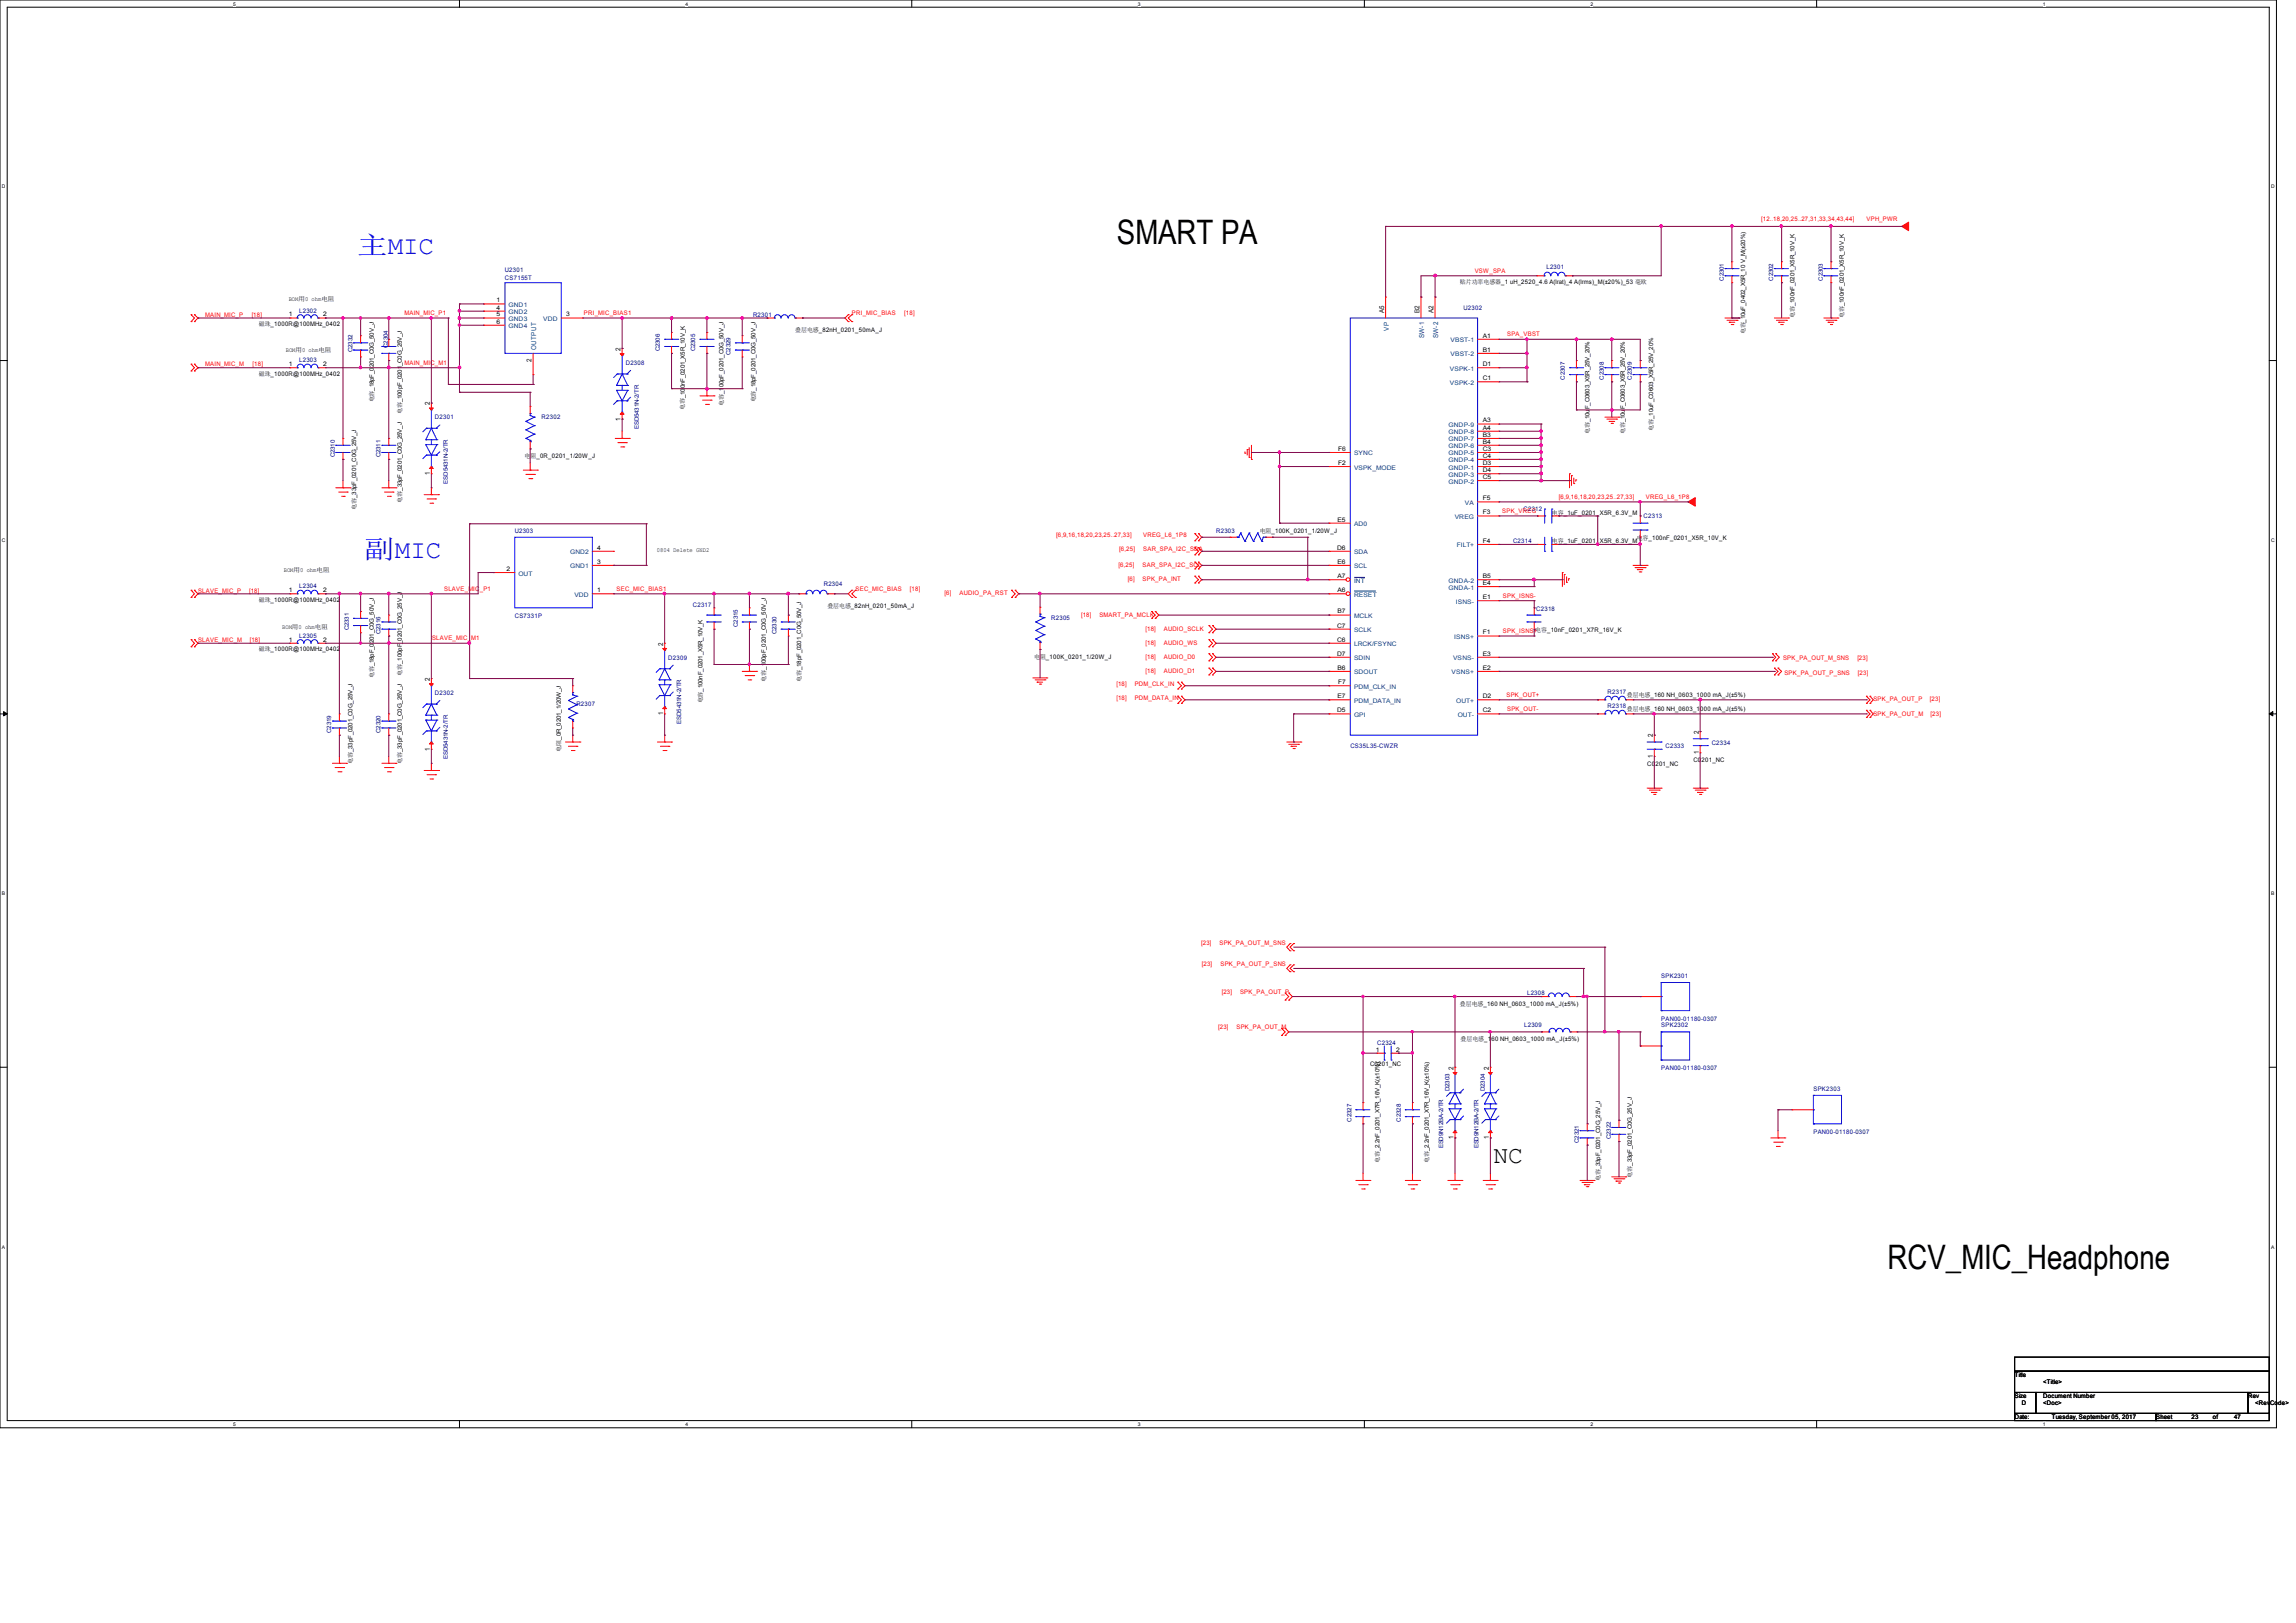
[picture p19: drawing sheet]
<svg xmlns="http://www.w3.org/2000/svg" width="297mm" height="210mm" viewBox="0 0 297 210" stroke-linecap="round" stroke-linejoin="round" font-family="sans-serif">
<defs><g id="words">
<g font-size="4.4">
<text x="144.5" y="31.6">SMART PA</text>
<text x="244.2" y="164.2">RCV_MIC_Headphone</text>
</g>
<g font-size="3.3" fill="#00f">
<text x="46.2" y="32.9">主MIC</text>
<text x="47.1" y="72.2">副MIC</text>
</g>
<text font-size="3.2" x="193.2" y="150.5">NC</text>
<g font-size=".9">
<text x="179" y="40.5" transform="rotate(-90 179 40.5)">A5</text>
<text x="183.6" y="40.5" transform="rotate(-90 183.6 40.5)">B2</text>
<text x="185.4" y="40.5" transform="rotate(-90 185.4 40.5)">A2</text>
<text x="68.8" y="46.8" transform="rotate(-90 68.8 46.8)">2</text>
<text x="80.3" y="45.4" transform="rotate(-90 80.3 45.4)">2</text>
<text x="55.6" y="52.4" transform="rotate(-90 55.6 52.4)">2</text>
<text x="80.3" y="54.4" transform="rotate(-90 80.3 54.4)">1</text>
<text x="55.6" y="61.5" transform="rotate(-90 55.6 61.5)">1</text>
<text x="85.8" y="83.5" transform="rotate(-90 85.8 83.5)">2</text>
<text x="55.6" y="88.1" transform="rotate(-90 55.6 88.1)">2</text>
<text x="85.8" y="92.5" transform="rotate(-90 85.8 92.5)">1</text>
<text x="213.8" y="95.4" transform="rotate(-90 213.8 95.4)">2</text>
<text x="219.7" y="95" transform="rotate(-90 219.7 95)">2</text>
<text x="55.6" y="97.1" transform="rotate(-90 55.6 97.1)">1</text>
<text x="213.8" y="98" transform="rotate(-90 213.8 98)">1</text>
<text x="219.7" y="97.6" transform="rotate(-90 219.7 97.6)">1</text>
<text x="188" y="138.4" transform="rotate(-90 188 138.4)">2</text>
<text x="192.6" y="138.4" transform="rotate(-90 192.6 138.4)">2</text>
<text x="188" y="147.4" transform="rotate(-90 188 147.4)">1</text>
<text x="192.6" y="147.4" transform="rotate(-90 192.6 147.4)">1</text>
</g>
<g font-size=".9" fill="#004080">
<text x="69.3" y="45.3" transform="rotate(-90 69.3 45.3)">OUTPUT</text>
<text x="179.6" y="42.8" transform="rotate(-90 179.6 42.8)">VP</text>
<text x="184.2" y="43.8" transform="rotate(-90 184.2 43.8)">SW-1</text>
<text x="186" y="43.8" transform="rotate(-90 186 43.8)">SW-2</text>
</g>
<g font-size=".8" fill="#f00">
<text x="227.8" y="28.6">[12..18,20,25..27,31,33,34,43,44]</text>
<text x="241.4" y="28.6">VPH_PWR</text>
<text x="190.8" y="35.3">VSW_SPA</text>
<text x="26.5" y="41">MAIN_MIC_P</text>
<text x="32.6" y="41">[18]</text>
<text x="52.3" y="40.8">MAIN_MIC_P1</text>
<text x="75.5" y="40.8">PRI_MIC_BIAS1</text>
<text x="110.2" y="40.8">PRI_MIC_BIAS</text>
<text x="117" y="40.8">[18]</text>
<text x="26.5" y="47.4">MAIN_MIC_M</text>
<text x="32.7" y="47.4">[18]</text>
<text x="52.3" y="47.2">MAIN_MIC_M1</text>
<text x="195" y="43.5">SPA_VBST</text>
<text x="201.6" y="64.6">[6,9,16,18,20,23,25..27,33]</text>
<text x="212.9" y="64.6">VREG_L6_1P8</text>
<text x="136.6" y="69.5">[6,9,16,18,20,23,25..27,33]</text>
<text x="144.8" y="71.3">[6,25]</text>
<text x="147.9" y="71.3">SAR_SPA_I2C_SDA</text>
<text x="147.9" y="69.5">VREG_L6_1P8</text>
<text x="194.3" y="66.4">SPK_VREG</text>
<text x="25.6" y="76.7">SLAVE_MIC_P</text>
<text x="32.2" y="76.7">[18]</text>
<text x="57.5" y="76.5">SLAVE_MIC_P1</text>
<text x="79.8" y="76.5">SEC_MIC_BIAS1</text>
<text x="110.7" y="76.5">SEC_MIC_BIAS</text>
<text x="117.7" y="76.5">[18]</text>
<text x="122.2" y="77">[6]</text>
<text x="124.1" y="77">AUDIO_PA_RST</text>
<text x="144.7" y="73.4">[6,25]</text>
<text x="145.9" y="75.2">[6]</text>
<text x="147.8" y="73.4">SAR_SPA_I2C_SCL</text>
<text x="147.8" y="75.2">SPK_PA_INT</text>
<text x="194.4" y="77.3">SPK_ISNS-</text>
<text x="25.6" y="83.1">SLAVE_MIC_M</text>
<text x="32.3" y="83.1">[18]</text>
<text x="55.9" y="82.8">SLAVE_MIC_M1</text>
<text x="139.8" y="79.8">[18]</text>
<text x="142.2" y="79.8">SMART_PA_MCLK</text>
<text x="148.2" y="83.4">[18]</text>
<text x="148.2" y="81.6">[18]</text>
<text x="150.5" y="83.4">AUDIO_WS</text>
<text x="150.5" y="81.6">AUDIO_SCLK</text>
<text x="194.4" y="81.9">SPK_ISNS+电容_10nF_0201_X7R_16V_K</text>
<text x="144.4" y="88.7">[18]</text>
<text x="146.8" y="88.7">PDM_CLK_IN</text>
<text x="148.2" y="87.1">[18]</text>
<text x="148.2" y="85.3">[18]</text>
<text x="150.5" y="87.1">AUDIO_D1</text>
<text x="150.5" y="85.3">AUDIO_D0</text>
<text x="230.6" y="85.3">SPK_PA_OUT_M_SNS</text>
<text x="230.8" y="87.4">SPK_PA_OUT_P_SNS</text>
<text x="240.3" y="85.3">[23]</text>
<text x="240.3" y="87.4">[23]</text>
<text x="144.4" y="90.6">[18]</text>
<text x="146.8" y="90.6">PDM_DATA_IN</text>
<text x="194.9" y="90.2">SPK_OUT+</text>
<text x="195" y="92">SPK_OUT-</text>
<text x="242.3" y="92.6">SPK_PA_OUT_M</text>
<text x="242.3" y="90.8">SPK_PA_OUT_P</text>
<text x="249.7" y="90.8">[23]</text>
<text x="249.7" y="92.6">[23]</text>
<text x="155.4" y="122.2">[23]</text>
<text x="155.5" y="125">[23]</text>
<text x="157.7" y="122.2">SPK_PA_OUT_M_SNS</text>
<text x="157.9" y="125">SPK_PA_OUT_P_SNS</text>
<text x="158" y="128.6">[23]</text>
<text x="160.4" y="128.6">SPK_PA_OUT_P</text>
<text x="157.6" y="133.2">[23]</text>
<text x="159.9" y="133.2">SPK_PA_OUT_M</text>
</g>
<g font-size=".8" fill="#000080">
<text x="65.3" y="35.2">U2301</text>
<text x="200" y="34.8">L2301</text>
<text x="38.7" y="40.5">L2302</text>
<text x="65.3" y="36.2">CS7155T</text>
<text x="97.4" y="41">R2301</text>
<text x="189.3" y="40.1">U2302</text>
<text x="223" y="36.3" transform="rotate(-90 223 36.3)">C2301</text>
<text x="229.4" y="36.3" transform="rotate(-90 229.4 36.3)">C2302</text>
<text x="235.8" y="36.3" transform="rotate(-90 235.8 36.3)">C2303</text>
<text x="38.7" y="46.9">L2303</text>
<text x="45.6" y="45.6" transform="rotate(-90 45.6 45.6)">C2332</text>
<text x="50.2" y="45" transform="rotate(-90 50.2 45)">C2304</text>
<text x="80.9" y="47.2">D2308</text>
<text x="85.3" y="45.5" transform="rotate(-90 85.3 45.5)">C2306</text>
<text x="89.9" y="45.5" transform="rotate(-90 89.9 45.5)">C2305</text>
<text x="94.5" y="45.9" transform="rotate(-90 94.5 45.9)">C2329</text>
<text x="202.4" y="49.1" transform="rotate(-90 202.4 49.1)">C2307</text>
<text x="207.4" y="49.1" transform="rotate(-90 207.4 49.1)">C2308</text>
<text x="211.1" y="49.1" transform="rotate(-90 211.1 49.1)">C2309</text>
<text x="43.3" y="59.2" transform="rotate(-90 43.3 59.2)">C2310</text>
<text x="49.2" y="59.2" transform="rotate(-90 49.2 59.2)">C2311</text>
<text x="56.3" y="54.3">D2301</text>
<text x="70.1" y="54.3">R2302</text>
<text x="82.6" y="55.5" transform="rotate(-90 82.6 55.5)">ESD5431N-2/TR</text>
<text x="57.9" y="62.6" transform="rotate(-90 57.9 62.6)">ESD5431N-2/TR</text>
<text x="66.6" y="68.9">U2303</text>
<text x="157.3" y="68.9">R2303</text>
<text x="195.7" y="70.3">C2314</text>
<text x="197.1" y="66.2">C2312</text>
<text x="212.6" y="67.1">C2313</text>
<text x="38.7" y="76.1">L2304</text>
<text x="106.6" y="75.8">R2304</text>
<text x="38.7" y="82.5">L2305</text>
<text x="45.1" y="81.6" transform="rotate(-90 45.1 81.6)">C2331</text>
<text x="49.2" y="82" transform="rotate(-90 49.2 82)">C2316</text>
<text x="66.6" y="80">CS7331P</text>
<text x="89.6" y="78.5">C2317</text>
<text x="95.4" y="81.1" transform="rotate(-90 95.4 81.1)">C2315</text>
<text x="100.5" y="82" transform="rotate(-90 100.5 82)">C2330</text>
<text x="136" y="80.2">R2305</text>
<text x="198.7" y="79">C2318</text>
<text x="56.3" y="89.9">D2302</text>
<text x="86.4" y="85.3">D2309</text>
<text x="208" y="89.7">R2317</text>
<text x="42.8" y="94.8" transform="rotate(-90 42.8 94.8)">C2319</text>
<text x="49.2" y="94.8" transform="rotate(-90 49.2 94.8)">C2320</text>
<text x="74.6" y="91.3">R2307</text>
<text x="88.1" y="93.6" transform="rotate(-90 88.1 93.6)">ESD5431N-2/TR</text>
<text x="208" y="91.6">R2318</text>
<text x="57.9" y="98.2" transform="rotate(-90 57.9 98.2)">ESD5431N-2/TR</text>
<text x="174.7" y="96.8">CS35L35-CWZR</text>
<text x="215.4" y="96.8">C2333</text>
<text x="221.4" y="96.4">C2334</text>
<text x="197.5" y="128.8">L2308</text>
<text x="214.9" y="126.5">SPK2301</text>
<text x="178.1" y="135.2">C2324</text>
<text x="197.2" y="132.9">L2309</text>
<text x="214.9" y="132.1">PAN00-01180-0307</text>
<text x="214.9" y="132.9">SPK2302</text>
<text x="187.5" y="141.2" transform="rotate(-90 187.5 141.2)">D2303</text>
<text x="192.1" y="141.2" transform="rotate(-90 192.1 141.2)">D2304</text>
<text x="214.9" y="138.5">PAN00-01180-0307</text>
<text x="234.6" y="141.1">SPK2303</text>
<text x="174.8" y="145.1" transform="rotate(-90 174.8 145.1)">C2327</text>
<text x="181.2" y="145.1" transform="rotate(-90 181.2 145.1)">C2328</text>
<text x="186.7" y="148.6" transform="rotate(-90 186.7 148.6)">ESD9N12BA-2/TR</text>
<text x="191.3" y="148.6" transform="rotate(-90 191.3 148.6)">ESD9N12BA-2/TR</text>
<text x="204.2" y="147.9" transform="rotate(-90 204.2 147.9)">C2321</text>
<text x="208.4" y="147.4" transform="rotate(-90 208.4 147.4)">C2322</text>
<text x="234.6" y="146.7">PAN00-01180-0307</text>
</g>
<g font-size=".8">
<text x="37.3" y="40.9">1</text>
<text x="37.3" y="39">BOM用0 ohm电阻</text>
<text x="41.8" y="40.9">2</text>
<text x="64.2" y="39.1">1</text>
<text x="64.2" y="40">4</text>
<text x="64.2" y="40.9">5</text>
<text x="64.2" y="41.9">6</text>
<text x="73.2" y="40.9">3</text>
<text x="188.9" y="36.8">贴片功率电感器_1 uH_2520_4.6 A(lrat)_4 A(lrms)_M(±20%)_53 毫欧</text>
<text x="232.1" y="41.1" transform="rotate(-90 232.1 41.1)">电容_100nF_0201_X5R_10V_K</text>
<text x="238.5" y="41.1" transform="rotate(-90 238.5 41.1)">电容_100nF_0201_X5R_10V_K</text>
<text x="33.5" y="42.2">磁珠_1000R@100MHz_0402</text>
<text x="37" y="45.6">BOM用0 ohm电阻</text>
<text x="37.3" y="47.4">1</text>
<text x="41.8" y="47.4">2</text>
<text x="102.9" y="43">叠层电感_82nH_0201_50mA_J</text>
<text x="191.8" y="45.5">B1</text>
<text x="191.8" y="43.7">A1</text>
<text x="191.8" y="47.4">D1</text>
<text x="225.7" y="43.3" transform="rotate(-90 225.7 43.3)">电容_10uF_0402_X5R_10 V_M(±20%)</text>
<text x="33.5" y="48.6">磁珠_1000R@100MHz_0402</text>
<text x="48.3" y="52.1" transform="rotate(-90 48.3 52.1)">电容_18pF_0201_C0G_50V_J</text>
<text x="52" y="53.6" transform="rotate(-90 52 53.6)">电容_100pF_0201_C0G_25V_J</text>
<text x="88.6" y="53" transform="rotate(-90 88.6 53)">电容_100nF_0201_X5R_10V_K</text>
<text x="93.6" y="52.5" transform="rotate(-90 93.6 52.5)">电容_100pF_0201_C0G_50V_J</text>
<text x="97.7" y="52.1" transform="rotate(-90 97.7 52.1)">电容_18pF_0201_C0G_50V_J</text>
<text x="191.8" y="49.2">C1</text>
<text x="67.9" y="59.3">电阻_0R_0201_1/20W_J</text>
<text x="173.1" y="58.3">F6</text>
<text x="191.8" y="59.2">C4</text>
<text x="191.8" y="58.3">C3</text>
<text x="191.8" y="57.4">B4</text>
<text x="191.8" y="56.5">B3</text>
<text x="191.8" y="55.6">A4</text>
<text x="191.8" y="54.7">A3</text>
<text x="205.6" y="56.2" transform="rotate(-90 205.6 56.2)">电容_10uF_C0603_X5R_25V_20%</text>
<text x="210.2" y="56.2" transform="rotate(-90 210.2 56.2)">电容_10uF_C0603_X5R_25V_20%</text>
<text x="213.8" y="55.7" transform="rotate(-90 213.8 55.7)">电容_10uF_C0603_X5R_25V_20%</text>
<text x="46.1" y="66" transform="rotate(-90 46.1 66)">电容_33pF_0201_C0G_25V_J</text>
<text x="52" y="65" transform="rotate(-90 52 65)">电容_33pF_0201_C0G_25V_J</text>
<text x="173.1" y="60.2">F2</text>
<text x="191.8" y="60.2">D3</text>
<text x="191.8" y="61.1">D4</text>
<text x="191.8" y="62">C5</text>
<text x="191.8" y="64.7">F5</text>
<text x="77.3" y="71.1">4</text>
<text x="85" y="71.5">0804 Delete GND2</text>
<text x="162.9" y="68.9">电阻_100K_0201_1/20W_J</text>
<text x="173" y="71.1">D6</text>
<text x="173" y="67.5">E5</text>
<text x="191.8" y="70.2">F4</text>
<text x="191.8" y="66.5">F3</text>
<text x="200.8" y="66.6">电容_1uF_0201_X5R_6.3V_M</text>
<text x="200.8" y="70.3">电容_1uF_0201_X5R_6.3V_M</text>
<text x="211.7" y="69.8">电容_100nF_0201_X5R_10V_K</text>
<text x="33.5" y="77.9">磁珠_1000R@100MHz_0402</text>
<text x="36.7" y="74">BOM用0 ohm电阻</text>
<text x="37.3" y="76.6">1</text>
<text x="41.8" y="76.6">2</text>
<text x="65.5" y="73.9">2</text>
<text x="77.3" y="76.6">1</text>
<text x="77.3" y="72.9">3</text>
<text x="173" y="74.8">A7</text>
<text x="173" y="76.6">A6</text>
<text x="173" y="72.9">E6</text>
<text x="191.8" y="74.8">B5</text>
<text x="191.8" y="75.7">E4</text>
<text x="191.8" y="77.5">E1</text>
<text x="36.5" y="81.4">BOM用0 ohm电阻</text>
<text x="37.3" y="83">1</text>
<text x="41.8" y="83">2</text>
<text x="107" y="78.7">叠层电感_82nH_0201_50mA_J</text>
<text x="173" y="81.2">C7</text>
<text x="173" y="83">C6</text>
<text x="173" y="79.4">B7</text>
<text x="191.8" y="82.1">F1</text>
<text x="33.5" y="84.2">磁珠_1000R@100MHz_0402</text>
<text x="48.3" y="87.8" transform="rotate(-90 48.3 87.8)">电容_18pF_0201_C0G_50V_J</text>
<text x="52" y="87.4" transform="rotate(-90 52 87.4)">电容_100pF_0201_C0G_25V_J</text>
<text x="99.1" y="88.2" transform="rotate(-90 99.1 88.2)">电容_100pF_0201_C0G_50V_J</text>
<text x="103.6" y="88.2" transform="rotate(-90 103.6 88.2)">电容_18pF_0201_C0G_50V_J</text>
<text x="133.8" y="85.3">电阻_100K_0201_1/20W_J</text>
<text x="173" y="84.8">D7</text>
<text x="173" y="86.7">B6</text>
<text x="173.1" y="88.5">F7</text>
<text x="191.8" y="86.7">E2</text>
<text x="191.8" y="84.8">E3</text>
<text x="90.9" y="91" transform="rotate(-90 90.9 91)">电容_100nF_0201_X5R_10V_K</text>
<text x="173" y="92.2">D5</text>
<text x="173" y="90.3">E7</text>
<text x="191.8" y="90.3">D2</text>
<text x="191.8" y="92.2">C2</text>
<text x="210.4" y="90.1">叠层电感_160 NH_0603_1000 mA_J(±5%)</text>
<text x="210.4" y="91.9">叠层电感_160 NH_0603_1000 mA_J(±5%)</text>
<text x="45.6" y="98.8" transform="rotate(-90 45.6 98.8)">电容_33pF_0201_C0G_25V_J</text>
<text x="52" y="98.8" transform="rotate(-90 52 98.8)">电容_33pF_0201_C0G_25V_J</text>
<text x="72.6" y="97.2" transform="rotate(-90 72.6 97.2)">电阻_0R_0201_1/20W_J</text>
<text x="213.1" y="99.1">C0201_NC</text>
<text x="219" y="98.6">C0201_NC</text>
<text x="188.9" y="130.2">叠层电感_160 NH_0603_1000 mA_J(±5%)</text>
<text x="177.2" y="137.9">C0201_NC</text>
<text x="178" y="136.1">1</text>
<text x="180.6" y="136.1">2</text>
<text x="188.9" y="134.7">叠层电感_160 NH_0603_1000 mA_J(±5%)</text>
<text x="178.4" y="150.5" transform="rotate(-90 178.4 150.5)">电容_2.2nF_0201_X7R_16V_K(±10%)</text>
<text x="184.8" y="150.5" transform="rotate(-90 184.8 150.5)">电容_2.2nF_0201_X7R_16V_K(±10%)</text>
<text x="207" y="152.8" transform="rotate(-90 207 152.8)">电容_33pF_0201_C0G_25V_J</text>
<text x="211.1" y="152.4" transform="rotate(-90 211.1 152.4)">电容_33pF_0201_C0G_25V_J</text>
<text x="260.6" y="178.2">Title</text>
<text x="264.3" y="179.1">&lt;Title&gt;</text>
<text x="260.6" y="180.9">Size</text>
<text x="260.6" y="183.6">Date:</text>
<text x="261.6" y="181.8">D</text>
<text x="264.3" y="180.9">Document Number</text>
<text x="264.3" y="181.8">&lt;Doc&gt;</text>
<text x="265.4" y="183.6">Tuesday, September 05, 2017</text>
<text x="278.9" y="183.6">Sheet</text>
<text x="283.5" y="183.6">23</text>
<text x="286.2" y="183.6">of</text>
<text x="289" y="183.6">47</text>
<text x="290.8" y="180.9">Rev</text>
<text x="291.7" y="181.8">&lt;RevCode&gt;</text>
</g>
<g font-size=".8" fill="#004080">
<text x="65.8" y="39.7">GND1</text>
<text x="65.8" y="40.6">GND2</text>
<text x="65.8" y="41.5">GND3</text>
<text x="70.3" y="41.5">VDD</text>
<text x="65.8" y="42.5">GND4</text>
<text x="187.6" y="48">VSPK-1</text>
<text x="187.6" y="46.1">VBST-2</text>
<text x="187.6" y="44.3">VBST-1</text>
<text x="187.6" y="49.8">VSPK-2</text>
<text x="175.2" y="58.9">SYNC</text>
<text x="187.4" y="59.8">GNDP-4</text>
<text x="187.4" y="58.9">GNDP-5</text>
<text x="187.4" y="58">GNDP-6</text>
<text x="187.4" y="57.1">GNDP-7</text>
<text x="187.4" y="56.2">GNDP-8</text>
<text x="187.4" y="55.2">GNDP-9</text>
<text x="175.2" y="60.7">VSPK_MODE</text>
<text x="187.4" y="60.7">GNDP-1</text>
<text x="187.4" y="61.7">GNDP-3</text>
<text x="187.4" y="62.6">GNDP-2</text>
<text x="189.5" y="65.3">VA</text>
<text x="73.8" y="71.7">GND2</text>
<text x="175.2" y="71.7">SDA</text>
<text x="175.2" y="68.1">AD0</text>
<text x="188.2" y="67.1">VREG</text>
<text x="188.4" y="70.8">FILT+</text>
<text x="67.1" y="74.5">OUT</text>
<text x="73.8" y="73.5">GND1</text>
<text x="74.3" y="77.2">VDD</text>
<text x="175.2" y="75.4">INT</text>
<text x="175.2" y="77.2">RESET</text>
<text x="175.2" y="73.5">SCL</text>
<text x="187.4" y="75.4">GNDA-2</text>
<text x="187.4" y="76.3">GNDA-1</text>
<text x="175.2" y="81.8">SCLK</text>
<text x="175.2" y="80">MCLK</text>
<text x="175.2" y="83.6">LRCK/FSYNC</text>
<text x="188.1" y="82.7">ISNS+</text>
<text x="188.3" y="78.1">ISNS-</text>
<text x="175.2" y="89.1">PDM_CLK_IN</text>
<text x="175.2" y="85.4">SDIN</text>
<text x="175.2" y="87.2">SDOUT</text>
<text x="187.8" y="87.2">VSNS+</text>
<text x="188" y="85.4">VSNS-</text>
<text x="175.2" y="92.8">GPI</text>
<text x="175.2" y="90.9">PDM_DATA_IN</text>
<text x="188.4" y="90.9">OUT+</text>
<text x="188.6" y="92.8">OUT-</text>
</g>
<g font-size=".6">
<text x="30.2" y=".7">5</text>
<text x="88.7" y=".7">4</text>
<text x="147.2" y=".7">3</text>
<text x="205.7" y=".7">2</text>
<text x="264.2" y=".7">1</text>
<text x=".3" y="24.4">D</text>
<text x="293.8" y="24.4">D</text>
<text x=".3" y="70.1">C</text>
<text x="293.8" y="70.1">C</text>
<text x=".3" y="115.8">B</text>
<text x="293.8" y="115.8">B</text>
<text x=".3" y="161.5">A</text>
<text x="293.8" y="161.5">A</text>
<text x="30.2" y="184.5">5</text>
<text x="88.7" y="184.5">4</text>
<text x="147.2" y="184.5">3</text>
<text x="205.7" y="184.5">2</text>
<text x="264.2" y="184.5">1</text>
</g>
</g></defs>
<path d="M0 0h294.5v184.7h-294.5zM.9 .9h292.6v182.9h-292.6z" fill="none" stroke="#000" stroke-width=".13"/>
<g fill="#fff">
<path d="M30.2 .1h.3v.7h-.3z"/>
<path d="M30.2 183.9h.3v.8h-.3z"/>
</g>
<path d="M59.4 0v.9M59.4 183.8v.9" fill="none" stroke="#000" stroke-width=".13"/>
<g fill="#fff">
<path d="M88.7 .1h.3v.7h-.3z"/>
<path d="M88.7 183.9h.3v.8h-.3z"/>
</g>
<path d="M117.9 0v.9M117.9 183.8v.9" fill="none" stroke="#000" stroke-width=".13"/>
<g fill="#fff">
<path d="M147.2 .1h.3v.7h-.3z"/>
<path d="M147.2 183.9h.3v.8h-.3z"/>
</g>
<path d="M176.5 0v.9M176.5 183.8v.9" fill="none" stroke="#000" stroke-width=".13"/>
<g fill="#fff">
<path d="M205.7 .1h.4v.7h-.4z"/>
<path d="M205.7 183.9h.4v.8h-.4z"/>
</g>
<path d="M235 0v.9M235 183.8v.9" fill="none" stroke="#000" stroke-width=".13"/>
<g fill="#fff">
<path d="M264.2 .1h.4v.7h-.4z"/>
<path d="M264.2 183.9h.4v.8h-.4z"/>
<path d="M.3 23.8h.4v.7h-.4z"/>
<path d="M293.8 23.8h.5v.7h-.5z"/>
<path d="M.3 69.5h.4v.7h-.4z"/>
<path d="M293.8 69.5h.5v.7h-.5z"/>
</g>
<path d="M0 46.7h.9M293.5 46.7h1" fill="none" stroke="#000" stroke-width=".13"/>
<g fill="#fff">
<path d="M.3 115.2h.4v.8h-.4z"/>
<path d="M293.8 115.2h.4v.8h-.4z"/>
</g>
<path d="M0 92.4h.9M293.5 92.4h1" fill="none" stroke="#000" stroke-width=".13"/>
<path d="M.5 92.1l.4 .3-.4 .2zM293.5 92.4l.5-.3v.5z" fill="#000" stroke="#000" stroke-width=".13"/>
<g fill="#fff">
<path d="M.3 161h.3v.7h-.3z"/>
<path d="M293.8 161h.4v.7h-.4z"/>
</g>
<path d="M0 138.1h.9M293.5 138.1h1M260.6 175.6h32.9v1.8h-32.9zM260.6 177.4h32.9v2.8h-32.9zM260.6 180.2h2.8v2.7h-2.8zM260.6 182.9h18.3v.9h-18.3zM263.4 180.2h27.4v2.7h-27.4zM278.9 182.9h14.6v.9h-14.6zM290.8 180.2h2.7v2.7h-2.7z" fill="none" stroke="#000" stroke-width=".13"/>
<g fill="none" stroke="#f00" stroke-width=".13">
<path d="M62.6 39.3h2.7M62.6 39.3h.1M24.7 40.7l.4 .4-.4 .5M24.7 47.1l.4 .5-.4 .4M24.7 40.7h.1M24.7 41.6h.1M24.7 47.1h.1M24.7 48h.1M25.1 40.7l.5 .4-.5 .5M25.1 47.1l.5 .5-.5 .4M25.1 41.6h.1M25.1 40.7h.1"/>
<path d="M25.1 48h.1M25.1 47.1h.1M37.5 47.6h.9M37.5 47.6h.1M41.1 47.6h1M42.1 47.6h.1M44.4 56.7h.1M44.4 59.4h.1M44.4 56.7v.9M44.4 58.5v.9M50.3 43.9h.1M50.3 46.7h.1"/>
<path d="M50.3 43.9v.9M50.3 45.7v1M62.6 41.1h2.7M62.6 40.3h2.7M62.6 42.1h2.7M62.6 40.3h.1M62.6 41.1h.1M62.6 42.1h.1M68.6 59.9v.9M69 48.5h.1M69 45.7v2.8M72.6 41.1h2.8"/>
<path d="M75.4 41.1h.1M79.6 56.7h1.8M79.9 57.3h1.1M80.3 57.8h.4M80.5 56.7h.1M80.5 54.2h.1M80.5 45.1h.1M80.5 45.1v.9M80.5 53.3v.9M80.5 55.8v.9M80.7 57.8h.1M81 57.3h.1"/>
<path d="M81.4 56.7h.1M90.6 51.2h1.8M90.9 51.8h1.1M91.3 52.3h.4M91.4 51.2h.1M91.4 50.3v.9M91.7 52.3h.1M92 51.8h.1M92.4 51.2h.1M96 43.4h.1M96 46.2h.1M96 43.4v1"/>
<path d="M96 45.3v.9M99.2 41.1h1M99.2 41.1h.1M102.9 41.1h.9M103.8 41.1h.1M109.7 40.7h.1M109.7 41.6h.1M109.7 40.7l-.4 .4 .4 .5M110.2 40.7l-.5 .4 .5 .5M110.2 41.6h.1M110.2 40.7h.1M161 58.6h.1"/>
<path d="M161 58.5v.1M161.3 58.2h.1M161.3 58.2v.7M161.6 59.2h.1M161.6 57.9v1.3M161.9 59.4h.1M161.9 57.6v1.8M203.9 46.7h.1M203.9 49.4h.1M203.9 46.7v.9M203.9 48.5v.9M207.6 54h1.8"/>
<path d="M207.9 54.2h1.2M208.2 54.5h.1M208.2 54.5h.7M208.4 54.8h.2M208.5 46.7h.1M208.5 49.4h.1M208.5 46.7v.9M208.5 48.5v.9M208.6 54.8h.1M209.1 54.2h.1M209.4 54h.1M223.1 41.1h1.9"/>
<path d="M223.4 41.4h1.3M223.7 41.7h.1M223.7 41.7h.7M223.9 42h.3M224.2 42h.1M224.7 41.4h.1M225 41.1h.1M229.5 41.1h1.9M229.8 41.4h1.3M230.1 41.7h.7M230.1 41.7h.1M230.3 42h.2"/>
<path d="M230.5 42h.1M231.1 41.4h.1M231.4 41.1h.1M235.9 41.1h1.8M236.2 41.4h1.3M236.5 41.7h.7M236.5 41.7h.1M236.8 42h.1M236.9 42h.1M237.5 41.4h.1M237.7 41.1h.1M24.7 76.4l.4 .4-.4 .5"/>
<path d="M24.7 76.4h.1M24.7 77.3h.1M25.1 76.4l.5 .4-.5 .5M25.1 77.3h.1M25.1 76.4h.1M43.4 63.1h1.9M43.8 63.7h1.1M44.2 64.2h.3M44.4 63.1h.1M44.4 62.2v.9M44.5 64.2h.1M44.9 63.7h.1"/>
<path d="M45.3 63.1h.1M46.7 79.1h.1M46.7 79.1v.9M49.4 63.1h1.8M49.7 63.7h1.1M50.1 64.2h.4M50.3 63.1h.1M50.3 79.6h.1M50.3 62.2v.9M50.3 79.6v.9M50.5 64.2h.1M50.8 63.7h.1"/>
<path d="M51.2 63.1h.1M54.9 64h1.8M55.2 64.6h1.1M55.6 65.1h.4M55.8 64h.1M55.8 63.1v.9M56 65.1h.1M56.3 64.6h.1M56.7 64h.1M63.8 74.1h.1M63.8 74.1h2.8M67.7 60.8h1.8"/>
<path d="M68 61.4h1.1M68.4 61.9h.4M68.6 60.8h.1M68.8 61.9h.1M69.1 61.4h.1M69.5 60.8h.1M76.6 73.2h2.8M76.6 76.8h2.8M76.6 71.3h2.8M79.4 76.8h.1M79.4 73.2h.1M79.4 71.3h.1"/>
<path d="M96.9 78.7h.1M96.9 78.7v.9M102 79.6h.1M102 79.6v.9M110.2 76.4l-.5 .4 .5 .5M110.2 76.4h.1M110.2 77.3h.1M110.7 76.4l-.5 .4 .5 .5M110.7 77.3h.1M110.7 76.4h.1M130.9 76.4h.1M130.9 77.3h.1"/>
<path d="M130.9 76.4l.4 .4-.4 .5M131.3 77.3h.1M131.3 76.4h.1M131.3 76.4l.5 .4-.5 .5M134.5 78.6h.1M134.5 78.6v.9M149 79.1l.4 .5-.4 .4M149 79.1h.1M149.4 79.1h.1M149.4 79.1l.5 .5-.5 .4M154.6 72.7h.1M154.6 73.6h.1"/>
<path d="M154.6 74.5h.1M154.6 75.4h.1M154.6 70.9h.1M154.6 71.8h.1M154.6 69h.1M154.6 70h.1M154.6 72.7l.4 .5-.4 .4M154.6 74.5l.4 .5-.4 .4M154.6 70.9l.4 .4-.4 .5M154.6 69l.4 .5-.4 .5M155 72.7l.4 .5-.4 .4M155 74.5l.4 .5-.4 .4"/>
<path d="M155 70.9l.4 .4-.4 .5M155 69l.4 .5-.4 .5M155 73.6h.1M155 72.7h.1M155 75.4h.1M155 74.5h.1M155 71.8h.1M155 70.9h.1M155 70h.1M155 69h.1M171.9 79.6h.1M171.9 79.6h2.8"/>
<path d="M191.1 60.4h2.8M191.1 61.3h2.8M193.9 60.4h.1M193.9 61.3h.1M198.5 78.7h.1M198.5 78.7v.9M198.9 66.8h.9M198.9 70.4h.9M198.9 66.8h.1M198.9 70.4h.1M200.7 66.8h.9M200.7 70.4h.9"/>
<path d="M201.6 66.8h.1M201.6 70.4h.1M202.1 74.1h.1M202.1 74.1v1.8M202.4 74.3h.1M202.4 74.3v1.3M202.6 75.4h.1M202.6 74.6v.8M202.9 74.9h.1M202.9 74.9v.2M203 61.3h.1M203 61.3v1.8"/>
<path d="M203.3 61.6h.1M203.3 61.6v1.2M203.6 62.6h.1M203.6 61.8v.8M203.8 62.1h.1M203.8 62.1v.2M211.2 73.2h1.9M211.5 73.4h1.3M211.8 73.7h.7M211.8 73.7h.1M212 74h.3M212.2 69.5h.1"/>
<path d="M212.2 66.8h.1M212.2 66.8v.9M212.2 68.6v.9M212.3 74h.1M212.8 73.4h.1M213.1 73.2h.1M24.7 82.8l.4 .4-.4 .5M24.7 82.8h.1M24.7 83.7h.1M25.1 82.8l.5 .4-.5 .5M25.1 83.7h.1M25.1 82.8h.1"/>
<path d="M37.5 83.2h.9M37.5 83.2h.1M41.1 83.2h1M42.1 83.2h.1M43 98.8h1.8M43.3 99.3h1.1M43.7 99.9h.4M43.9 98.8h.1M43.9 97.9v.9M44.1 99.9h.1M44.4 99.3h.1M44.8 98.8h.1"/>
<path d="M46.7 81.9h.1M46.7 80.9v1M49.4 98.8h1.8M49.7 99.3h1.1M50.1 99.9h.4M50.3 98.8h.1M50.3 82.3h.1M50.3 81.4v.9M50.3 97.9v.9M50.5 99.9h.1M50.8 99.3h.1M51.2 98.8h.1"/>
<path d="M54.9 99.7h1.8M55.8 99.7h.1M55.8 98.8v.9M56.7 99.7h.1M73.2 96h1.8M73.5 96.6h1.1M73.9 97.1h.4M74.1 96h.1M74.1 95.1v.9M74.3 97.1h.1M74.6 96.6h.1M75 96h.1"/>
<path d="M85 96h1.9M85.4 96.6h1.1M85.8 97.1h.3M86 96h.1M86 95.1v.9M86.1 97.1h.1M86.5 96.6h.1M86.9 96h.1M96 86.9h1.9M96.4 87.4h1.1M96.8 88h.3M96.9 86.9h.1"/>
<path d="M96.9 81.4h.1M96.9 80.5v.9M96.9 86v.9M97.1 88h.1M97.5 87.4h.1M97.9 86.9h.1M102 82.3h.1M102 81.4v.9M133.6 87.7h1.8M133.9 88h1.3M134.2 88.3h.7M134.2 88.3h.1"/>
<path d="M134.5 88.5h.1M134.5 84h.1M134.5 83.1v.9M134.6 88.5h.1M135.2 88h.1M135.4 87.7h.1M149 80h.1M149.4 80h.1M152.4 88.3l.4 .4-.4 .5M152.4 90.1l.4 .5-.4 .4M152.4 88.3h.1M152.4 89.2h.1"/>
<path d="M152.4 90.1h.1M152.4 91h.1M152.8 89.2h.1M152.8 88.3h.1M152.8 91h.1M152.8 90.1h.1M152.8 88.3l.5 .4-.5 .5M152.8 90.1l.5 .5-.5 .4M156.4 86.4l.4 .5-.4 .4M156.4 82.8l.4 .4-.4 .5M156.4 80.9l.4 .5-.4 .5M156.4 84.6l.4 .4-.4 .5"/>
<path d="M156.4 86.4h.1M156.4 87.3h.1M156.4 82.8h.1M156.4 83.7h.1M156.4 80.9h.1M156.4 81.9h.1M156.4 84.6h.1M156.4 85.5h.1M156.8 87.3h.1M156.8 86.4h.1M156.8 83.7h.1M156.8 82.8h.1"/>
<path d="M156.8 81.9h.1M156.8 80.9h.1M156.8 85.5h.1M156.8 84.6h.1M156.8 86.4l.5 .5-.5 .4M156.8 82.8l.5 .4-.5 .5M156.8 80.9l.5 .5-.5 .5M156.8 84.6l.5 .4-.5 .5M166.5 96h1.8M166.7 96.3h1.3M167 96.6h.1M167 96.6h.7"/>
<path d="M167.3 96.9h.1M167.4 96.9h.1M168 96.3h.1M168.3 96h.1M171.9 92.4h.1M171.9 88.7h.1M171.9 90.6h.1M171.9 85h.1M171.9 81.4h.1M171.9 90.6h2.8M171.9 92.4h2.8M171.9 88.7h2.8"/>
<path d="M171.9 85h2.8M171.9 81.4h2.8M198.5 81.4h.1M198.5 80.5v.9M206.7 90.6h.1M206.7 92.4h.1M206.7 90.6h.9M206.7 92.4h.9M210.3 90.6h.9M210.3 92.4h.9M211.2 90.6h.1M211.2 92.4h.1"/>
<path d="M214 97.9h.1M214 95.1h.1M214 95.1v.9M214 96.9v1M219.9 97.4h.1M219.9 94.7h.1M219.9 94.7v.9M219.9 96.5v.9M229.3 85.5h.1M229.3 84.6h.1M229.3 84.6l.4 .4-.4 .5M229.5 86.4l.5 .5-.5 .4"/>
<path d="M229.5 87.3h.1M229.5 86.4h.1M229.7 85.5h.1M229.7 84.6h.1M229.7 84.6l.5 .4-.5 .5M230 87.3h.1M230 86.4h.1M230 86.4l.5 .5-.5 .4M241.4 92.8h.1M241.4 91.9h.1M241.4 91h.1M241.4 90.1h.1"/>
<path d="M241.4 91.9l.5 .5-.5 .4M241.4 90.1l.5 .5-.5 .4M241.9 92.8h.1M241.9 91.9h.1M241.9 91h.1M241.9 90.1h.1M241.9 91.9l.4 .5-.4 .4M241.9 90.1l.4 .5-.4 .4M55.2 100.2h1.1M55.6 100.8h.4M56 100.8h.1M56.3 100.2h.1"/>
<path d="M213.1 102h1.8M213.4 102.2h1.2M213.6 102.5h.1M213.6 102.5h.7M213.9 102.8h.2M214.1 102.8h.1M214.6 102.2h.1M214.9 102h.1M219 102h1.9M219.3 102.2h1.3M219.6 102.5h.7M219.6 102.5h.1"/>
<path d="M219.8 102.8h.2M220 102.8h.1M220.6 102.2h.1M220.9 102h.1M165.8 133.1h.1M165.8 134h.1M165.8 133.1l.4 .4-.4 .5M166.2 128.5h.1M166.2 129.4h.1M166.2 134h.1M166.2 133.1h.1M166.2 128.5l.5 .4-.5 .5"/>
<path d="M166.2 133.1l.5 .4-.5 .5M166.7 128.5l.5 .4-.5 .5M166.7 129.4h.1M166.7 128.5h.1M166.9 122.1h.1M166.9 123h.1M166.9 124.8h.1M166.9 125.7h.1M166.9 122.1l-.4 .5 .4 .4M166.9 124.8l-.4 .5 .4 .4M167.3 122.1l-.4 .5 .4 .4M167.3 124.8l-.4 .5 .4 .4"/>
<path d="M167.3 122.1h.1M167.3 123h.1M167.3 124.8h.1M167.3 125.7h.1M192.8 138.1h.1M192.8 138.1v.9M199.4 133.5h1M199.4 133.5h.1M203.1 133.5h.9M204 133.5h.1M212.2 135.3h2.7M212.2 128.9h2.7"/>
<path d="M212.2 135.3h.1M212.2 128.9h.1M175.4 152.7h1.8M175.8 153.3h1.1M176.1 153.8h.4M176.3 152.7h.1M176.3 151.8v.9M176.5 153.8h.1M176.9 153.3h.1M177.2 152.7h.1M181.8 152.7h1.8M182.2 153.3h1.1"/>
<path d="M182.5 153.8h.4M182.7 152.7h.1M182.7 151.8v.9M182.9 153.8h.1M183.3 153.3h.1M183.6 152.7h.1M187.3 152.7h1.8M187.7 153.3h1.1M188 153.8h.4M188.2 152.7h.1M188.2 151.8v.9M188.4 153.8h.1"/>
<path d="M188.8 153.3h.1M189.1 152.7h.1M191.9 152.7h1.8M192.2 153.3h1.1M192.6 153.8h.4M192.8 152.7h.1M192.8 147.2h.1M192.8 146.3v.9M192.8 151.8v.9M193 153.8h.1M193.3 153.3h.1M193.7 152.7h.1"/>
<path d="M204.4 152.7h1.8M204.6 153h1.4M204.9 153.3h.8M204.9 153.3h.1M205.2 153.5h.2M205.4 153.5h.1M206 153h.1M206.2 152.7h.1M208.5 152.3h1.8M208.8 152.5h1.3M209 152.8h.8M209 152.8h.1"/>
<path d="M209.3 153.1h.2M209.5 153.1h.1M210.1 152.5h.1M210.3 152.3h.1M229.1 147.2h1.8M229.4 147.8h1.1M229.8 148.3h.4M230 147.2h.1M230 146.3v.9M230.2 148.3h.1M230.5 147.8h.1M230.9 147.2h.1"/>
<path d="M231.8 143.6h2.8M231.8 143.6h.1"/>
</g>
<g fill="#f00" stroke="#f00" stroke-width=".13">
<path d="M192.5 146.6l.3-.3 .2 .3z"/>
<path d="M192.5 138.8h.5l-.2 .2z"/>
<path d="M80.2 53.6l.3-.3 .2 .3z"/>
<path d="M80.2 45.8h.5l-.2 .2z"/>
<path d="M246 29.3l.9-.6v1.1z" fill-rule="evenodd"/>
<path d="M218.4 64.9l.9-.5v1.1z" fill-rule="evenodd"/>
</g>
<g fill="none" stroke="#00f" stroke-width=".13">
<path d="M65.3 36.6h7.3v9.1h-7.3zM38.4 47.6h.1M39.3 47.6a.42 .42 0 0 0-.4-.5 .42 .42 0 0 0-.5 .5M40.2 47.6a.44 .44 0 0 0-.4-.5 .44 .44 0 0 0-.5 .5M41.1 47.6a.42 .42 0 0 0-.4-.5 .42 .42 0 0 0-.4 .5M41.1 47.6h.1M43.4 57.6h1.9M43.4 58.5h1.9M43.4 57.6h.1M43.4 58.5h.1M44.4 57.6h.1M44.4 58.5h.1"/>
<path d="M49.4 44.8h.1M49.4 45.7h.1M49.4 44.8h1.8M49.4 45.7h1.8M50.3 44.8h.1M50.3 45.7h.1M79.8 49.9h1.4M79.8 50.5l.7 1.4M79.8 49.9h.1M79.8 50.5h.1M79.8 50.5h1.4M79.8 48.4h.1"/>
<path d="M79.8 51.9h.1M79.8 48.4h1.3M79.8 51.9h1.3M79.8 48.4l-.4 .5M79.8 51.9l-.4 .4M80.5 46h.1M80.5 53.3h.1M80.5 48.4h.1M80.5 49.9h.1M80.5 51.9h.1M80.5 46v2.4M80.5 49.9v.6"/>
<path d="M80.5 51.9v1.4M80.5 48.4l.7 1.5M80.5 48.4l-.7 1.5M81.1 48.4h.1M81.1 51.9h.1M81.2 49.9h.1M81.2 50.5h.1M81.2 50.5l-.7 1.4M81.6 47.9l-.5 .5M81.6 51.4l-.5 .5M95.1 44.4h.1M95.1 45.3h.1"/>
<path d="M95.1 44.4h1.8M95.1 45.3h1.8M96 44.4h.1M96 45.3h.1M100.2 41.1h.1M100.2 41.1a.42 .42 0 0 1 .4-.4 .42 .42 0 0 1 .4 .4M101 41.1a.45 .45 0 0 1 .5-.4 .45 .45 0 0 1 .4 .4M102 41.1a.42 .42 0 0 1 .4-.4 .42 .42 0 0 1 .4 .4M102.9 41.1h.1M174.7 41.1h16.4v54h-16.4zM203 47.6h.1M203 48.5h.1"/>
<path d="M203 47.6h1.9M203 48.5h1.9M203.9 47.6h.1M203.9 48.5h.1M207.6 47.6h.1M207.6 48.5h.1M207.6 47.6h1.8M207.6 48.5h1.8M208.5 47.6h.1M208.5 48.5h.1M66.6 69.5h10v9.2h-10zM96 79.6h1.9"/>
<path d="M96 79.6h.1M96.9 79.6h.1M134.5 79.5h.1M134.5 79.8h.1M134.5 79.5v.3M134.5 79.8l.6 .1M135.1 79.9h.1M135.1 79.9l-1.1 .6M197.5 79.6h.1M197.5 79.6h1.8M198.5 79.6h.1M199.8 65.9h.1"/>
<path d="M199.8 66.8h.1M199.8 70.4h.1M199.8 71.3h.1M199.8 65.9v1.8M199.8 69.5v1.8M200.7 66.8h.1M200.7 65.9h.1M200.7 71.3h.1M200.7 70.4h.1M200.7 65.9v1.8M200.7 69.5v1.8M211.2 68.6h1.9"/>
<path d="M211.2 67.7h1.9M212.2 68.6h.1M212.2 67.7h.1M213.1 68.6h.1M213.1 67.7h.1M38.4 83.2h.1M39.3 83.2a.43 .43 0 0 0-.4-.4 .43 .43 0 0 0-.5 .4M40.2 83.2a.44 .44 0 0 0-.4-.4 .44 .44 0 0 0-.5 .4M41.1 83.2a.43 .43 0 0 0-.4-.4 .43 .43 0 0 0-.4 .4M41.1 83.2h.1M45.7 80h1.9M45.7 80.9h1.9"/>
<path d="M45.7 80h.1M45.7 80.9h.1M46.7 80h.1M46.7 80.9h.1M49.4 80.5h.1M49.4 81.4h.1M49.4 80.5h1.8M49.4 81.4h1.8M50.3 80.5h.1M50.3 81.4h.1M96 80.5h1.9M96 80.5h.1"/>
<path d="M96.9 80.5h.1M101 80.5h.1M101 81.4h.1M101 80.5h1.9M101 81.4h1.9M102 80.5h.1M102 81.4h.1M134 80.5h.1M134 81.6h.1M134 82.7h.1M134 80.5l1.1 .5M134 81.6l1.1 .5"/>
<path d="M134 82.7l.5 .3M134.5 83.1h.1M134.5 83h.1M134.5 83v.1M135.1 81h.1M135.1 82.1h.1M135.1 81l-1.1 .6M135.1 82.1l-1.1 .6M197.5 80.5h.1M197.5 80.5h1.8M198.5 80.5h.1M207.6 90.6h.1"/>
<path d="M207.6 92.4h.1M208.4 90.5a.43 .43 0 0 0-.4-.4 .43 .43 0 0 0-.4 .5M208.4 92.4a.43 .43 0 0 0-.4-.5 .43 .43 0 0 0-.4 .5M209.4 90.5a.44 .44 0 0 0-.5-.4 .44 .44 0 0 0-.4 .5M209.4 92.4a.44 .44 0 0 0-.5-.5 .44 .44 0 0 0-.4 .5M210.3 90.5a.43 .43 0 0 0-.5-.4 .43 .43 0 0 0-.4 .5M210.3 92.4a.43 .43 0 0 0-.5-.5 .43 .43 0 0 0-.4 .5M210.3 90.6h.1M210.3 92.4h.1M213.1 96.9h1.8M213.1 96h1.8M214 96.9h.1"/>
<path d="M214 96h.1M214.9 96.9h.1M214.9 96h.1M219 96.5h1.9M219 95.6h1.9M219.9 96.5h.1M219.9 95.6h.1M220.9 96.5h.1M220.9 95.6h.1M192.8 139h.1M192.8 139v2.4M200.4 133.5h.1"/>
<path d="M201.3 133.5a.44 .44 0 0 0-.5-.4 .44 .44 0 0 0-.4 .4M202.1 133.5a.43 .43 0 0 0-.4-.4 .43 .43 0 0 0-.4 .4M203.1 133.5a.44 .44 0 0 0-.5-.4 .44 .44 0 0 0-.4 .4M203.1 133.5h.1M214.9 137.2h.1M214.9 135.3h.1M214.9 133.5h.1M214.9 130.8h.1M214.9 128.9h.1M214.9 127.1h.1M214.9 133.5h3.7v3.7h-3.7zM214.9 127.1h3.7v3.7h-3.7z"/>
<path d="M192 142.8h1.5M192 143.5l.8 1.4M192 142.8h.1M192 143.5h.1M192 143.5h1.5M192.2 141.4l-.5 .5M192.2 144.9l-.5 .4M192.2 141.4h.1M192.2 144.9h.1M192.2 141.4h1.2M192.2 144.9h1.2M192.8 146.3h.1"/>
<path d="M192.8 141.4h.1M192.8 142.8h.1M192.8 144.9h.1M192.8 142.8v.7M192.8 144.9v1.4M192.8 141.4l.7 1.4M192.8 141.4l-.8 1.4M193.4 141.4h.1M193.4 144.9h.1M193.5 142.8h.1M193.5 143.5h.1M193.5 143.5l-.7 1.4"/>
<path d="M193.9 140.9l-.5 .5M193.9 144.4l-.5 .5M234.6 145.4h.1M234.6 143.6h.1M234.6 141.7h.1M234.6 141.7h3.6v3.7h-3.6z"/>
</g>
<circle cx="174.4" cy="75" r=".24" fill="#fff" stroke="#f00" stroke-width=".13"/>
<path d="M171.9 75h.1M171.9 75h2.2" fill="none" stroke="#f00" stroke-width=".13"/>
<path d="M175.2 74.7h1.4" fill="none" stroke="#004080" stroke-width=".13"/>
<circle cx="174.4" cy="76.8" r=".24" fill="#fff" stroke="#f00" stroke-width=".13"/>
<g fill="none" stroke="#f00" stroke-width=".13">
<path d="M179.2 38.4h.1M179.2 38.4v2.7M183.8 38.4h.1M183.8 38.4v2.7M185.6 38.4h.1M185.6 38.4v2.7M198.8 35.7h.1M198.8 35.7h.9M202.5 35.7h.9M203.4 35.7h.1M224 33.9h.1M224 36.6h.1"/>
<path d="M224 33.9v.9M224 35.7v.9M230.5 33.9h.1M230.5 36.6h.1M230.5 33.9v.9M230.5 35.7v.9M236.9 33.9h.1M236.9 36.6h.1M236.9 33.9v.9M236.9 35.7v.9M37.5 41.1h.9M37.5 41.1h.1"/>
<path d="M41.1 41.1h1M42.1 41.1h.1M46.7 43.4h.1M46.7 46.2h.1M46.7 43.4v1M46.7 45.3v.9M50.3 56.7h.1M50.3 59.4h.1M50.3 56.7v.9M50.3 58.5v.9M55.8 52.2h.1M55.8 52.2v.8"/>
<path d="M68.6 58.1h.1M68.6 52.6h.1M68.6 52.6v.9M68.6 57.2v.9M86.9 43h.1M86.9 45.7h.1M86.9 43v.9M86.9 44.8v.9M91.4 43h.1M91.4 45.7h.1M91.4 43v.9M91.4 44.8v.9"/>
<path d="M171.9 58.5h.1M171.9 58.5h2.8M191.1 59.4h2.8M191.1 58.5h2.8M191.1 57.6h2.8M191.1 56.7h2.8M191.1 55.8h2.8M191.1 54.9h2.8M191.1 45.7h2.8M191.1 43.9h2.8M191.1 49.4h2.8M191.1 47.6h2.8"/>
<path d="M193.9 59.4h.1M193.9 58.5h.1M193.9 57.6h.1M193.9 56.7h.1M193.9 55.8h.1M193.9 54.9h.1M193.9 45.7h.1M193.9 43.9h.1M193.9 49.4h.1M193.9 47.6h.1M212.2 46.7h.1M212.2 49.4h.1"/>
<path d="M212.2 46.7v.9M212.2 48.5v.9M37.5 76.8h.9M37.5 76.8h.1M41.1 76.8h1M42.1 76.8h.1M55.8 61.3h.1M55.8 60.4v.9M92.4 78.7h.1M92.4 78.7v.9M103.3 76.8h.1M103.3 76.8h1"/>
<path d="M107 76.8h.9M107.9 76.8h.1M159.1 69.5h.9M159.1 69.5h.1M163.7 69.5h.9M164.6 69.5h.1M171.9 76.8h.1M171.9 71.3h.1M171.9 73.2h.1M171.9 67.7h.1M171.9 60.4h.1M171.9 71.3h2.8"/>
<path d="M171.9 73.2h2.8M171.9 67.7h2.8M171.9 60.4h2.8M171.9 76.8h2.2M191.1 62.2h2.8M191.1 64.9h2.8M191.1 70.4h2.8M191.1 66.8h2.8M191.1 75h2.8M191.1 75.9h2.8M191.1 77.7h2.8M193.9 62.2h.1"/>
<path d="M193.9 64.9h.1M193.9 70.4h.1M193.9 66.8h.1M193.9 75h.1M193.9 75.9h.1M193.9 77.7h.1M43.9 92.4h.1M43.9 95.1h.1M43.9 92.4v.9M43.9 94.2v.9M50.3 92.4h.1M50.3 95.1h.1"/>
<path d="M50.3 92.4v.9M50.3 94.2v.9M55.8 96.9h.1M55.8 87.8h.1M55.8 87.8v.9M55.8 96v.9M74.1 94.2h.1M74.1 88.7h.1M74.1 88.7v.9M74.1 93.3v.9M86 92.4h.1M86 83.2h.1"/>
<path d="M86 83.2v1M86 91.4v1M92.4 81.4h.1M92.4 80.5v.9M171.9 86.9h.1M171.9 83.2h.1M171.9 86.9h2.8M171.9 83.2h2.8M191.1 86.9h2.8M191.1 90.6h2.8M191.1 92.4h2.8M191.1 85h2.8"/>
<path d="M191.1 82.3h2.8M193.9 90.6h.1M193.9 92.4h.1M193.9 86.9h.1M193.9 85h.1M193.9 82.3h.1M178.1 136.3h1M178.1 136.3h.1M180 136.3h.9M180.9 136.3h.1M188.2 138.1h.1M188.2 138.1v.9"/>
<path d="M199.3 128.9h1M199.3 128.9h.1M203 128.9h.9M203.9 128.9h.1M176.3 142.7h.1M176.3 145.4h.1M176.3 142.7v.9M176.3 144.5v.9M182.7 142.7h.1M182.7 145.4h.1M182.7 142.7v.9M182.7 144.5v.9"/>
<path d="M188.2 147.2h.1M188.2 146.3v.9M205.3 145.4h.1M205.3 148.2h.1M205.3 145.4v.9M205.3 147.2v1M209.4 144.9h.1M209.4 147.7h.1M209.4 144.9v1M209.4 146.8v.9"/>
</g>
<path d="M175.2 76.5h2.8" fill="none" stroke="#004080" stroke-width=".13"/>
<g fill="none" stroke="#00f" stroke-width=".13">
<path d="M199.7 35.7h.1M200.6 35.7a.43 .43 0 0 0-.4-.5 .43 .43 0 0 0-.5 .5M201.5 35.7a.44 .44 0 0 0-.4-.5 .44 .44 0 0 0-.5 .5M202.4 35.7a.44 .44 0 0 0-.4-.5 .44 .44 0 0 0-.5 .5M202.5 35.7h.1M223.1 34.8h.1M223.1 35.7h.1M223.1 34.8h1.9M223.1 35.7h1.9M224 34.8h.1M224 35.7h.1M229.5 34.8h1.9"/>
<path d="M229.5 35.7h1.9M229.5 34.8h.1M229.5 35.7h.1M230.5 34.8h.1M230.5 35.7h.1M235.9 34.8h1.8M235.9 35.7h1.8M235.9 34.8h.1M235.9 35.7h.1M236.9 34.8h.1M236.9 35.7h.1M38.4 41.1h.1"/>
<path d="M38.4 41.1a.42 .42 0 0 1 .5-.4 .42 .42 0 0 1 .4 .4M39.3 41.1a.45 .45 0 0 1 .5-.4 .45 .45 0 0 1 .4 .4M40.3 41.1a.42 .42 0 0 1 .4-.4 .42 .42 0 0 1 .4 .4M41.1 41.1h.1M45.7 44.4h1.9M45.7 45.3h1.9M45.7 44.4h.1M45.7 45.3h.1M46.7 44.4h.1M46.7 45.3h.1M49.4 57.6h.1M49.4 58.5h.1"/>
<path d="M49.4 57.6h1.8M49.4 58.5h1.8M50.3 57.6h.1M50.3 58.5h.1M55.1 56.9h.1M55.1 57.5h.1M55.1 57.5h1.4M55.1 56.9h1.4M55.1 57.5l.7 1.4M55.2 55.4l-.5 .5M55.2 58.9l-.5 .5M55.2 55.4h.1"/>
<path d="M55.2 58.9h.1M55.2 55.4h1.2M55.2 58.9h1.2M55.8 55.4l-.7 1.5M55.8 53h.1M55.8 55.4h.1M55.8 56.9h.1M55.8 58.9h.1M55.8 53v2.4M55.8 56.9v.6M55.8 58.9v1.5M55.8 55.4l.7 1.5"/>
<path d="M56.4 55.4h.1M56.4 58.9h.1M56.5 56.9h.1M56.5 57.5h.1M56.5 57.5l-.7 1.4M56.9 55l-.5 .4M56.9 58.5l-.5 .4M68 54.5h.1M68 55.6h.1M68 56.7h.1M68 54.5l1.1 .6M68 55.6l1.1 .6"/>
<path d="M68 56.7l.6 .3M68.6 53.5h.1M68.6 57.2h.1M68.6 53.8h.1M68.6 57h.1M68.6 53.5v.3M68.6 57v.1M68.6 53.8l.5 .2M69.1 54h.1M69.1 55.1h.1M69.1 56.2h.1M69.1 54l-1.1 .5"/>
<path d="M69.1 55.1l-1.1 .5M69.1 56.2l-1.1 .5M86 43.9h1.8M86 44.8h1.8M86 43.9h.1M86 44.8h.1M86.9 43.9h.1M86.9 44.8h.1M90.6 43.9h.1M90.6 44.8h.1M90.6 43.9h1.8M90.6 44.8h1.8"/>
<path d="M91.4 43.9h.1M91.4 44.8h.1M211.2 47.6h1.9M211.2 48.5h1.9M211.2 47.6h.1M211.2 48.5h.1M212.2 47.6h.1M212.2 48.5h.1M38.4 76.8h.1M39.3 76.8a.43 .43 0 0 0-.4-.4 .43 .43 0 0 0-.5 .4M40.2 76.8a.44 .44 0 0 0-.4-.4 .44 .44 0 0 0-.5 .4M41.1 76.8a.43 .43 0 0 0-.4-.4 .43 .43 0 0 0-.4 .4"/>
<path d="M41.1 76.8h.1M55.8 60.4h.1M91.4 79.6h1.9M91.4 79.6h.1M92.4 79.6h.1M104.3 76.8h.1M105.1 76.8a.43 .43 0 0 0-.4-.4 .43 .43 0 0 0-.4 .4M106 76.8a.44 .44 0 0 0-.4-.4 .44 .44 0 0 0-.4 .4M107 76.8a.44 .44 0 0 0-.5-.4 .44 .44 0 0 0-.4 .4M107 76.8h.1M160 69.5h.1M160 69.5h.2"/>
<path d="M160.2 69.5h.1M160.5 69l.5 1.1M160.5 69h.1M160.5 69l-.3 .5M161 70.1h.1M161.6 69l.5 1.1M161.6 69h.1M161.6 69l-.6 1.1M162.1 70.1h.1M162.7 69l.5 1.1M162.7 69h.1M162.7 69l-.6 1.1"/>
<path d="M163.2 70.1h.1M163.4 69.5h.3M163.4 69.5h.1M163.4 69.5l-.2 .6M163.7 69.5h.1M43 93.3h1.8M43 94.2h1.8M43 93.3h.1M43 94.2h.1M43.9 93.3h.1M43.9 94.2h.1M49.4 93.3h.1"/>
<path d="M49.4 94.2h.1M49.4 93.3h1.8M49.4 94.2h1.8M50.3 93.3h.1M50.3 94.2h.1M55.1 92.5h.1M55.1 93.2h.1M55.1 93.2h1.4M55.1 92.5h1.4M55.1 93.2l.7 1.4M55.2 91.1l-.5 .5M55.2 94.6l-.5 .4"/>
<path d="M55.2 91.1h.1M55.2 94.6h.1M55.2 91.1h1.2M55.2 94.6h1.2M55.8 91.1l-.7 1.4M55.8 88.7h.1M55.8 96h.1M55.8 91.1h.1M55.8 92.5h.1M55.8 94.6h.1M55.8 88.7v2.4M55.8 92.5v.7"/>
<path d="M55.8 94.6v1.4M55.8 91.1l.7 1.4M56.4 91.1h.1M56.4 94.6h.1M56.5 92.5h.1M56.5 93.2h.1M56.5 93.2l-.7 1.4M56.9 90.6l-.5 .5M56.9 94.1l-.5 .5M73.5 90.6h.1M73.5 91.7h.1M73.5 92.8h.1"/>
<path d="M73.5 90.6l1.1 .6M73.5 91.7l1.1 .6M73.5 92.8l.6 .3M74.1 89.6h.1M74.1 93.3h.1M74.1 89.9h.1M74.1 93.1h.1M74.1 89.6v.3M74.1 93.1v.2M74.1 89.9l.5 .2M74.6 90.1h.1M74.6 91.2h.1"/>
<path d="M74.6 92.3h.1M74.6 90.1l-1.1 .5M74.6 91.2l-1.1 .5M74.6 92.3l-1.1 .5M85.3 88h.1M85.3 88.6h.1M85.3 88.6h1.4M85.3 88h1.4M85.3 88.6l.7 1.4M85.3 86.5l-.4 .5M85.3 90l-.4 .5M85.3 86.5h.1"/>
<path d="M85.3 90h.1M85.3 86.5h1.3M85.3 90h1.3M86 86.5l-.7 1.5M86 84.2h.1M86 91.4h.1M86 86.5h.1M86 88h.1M86 90h.1M86 84.2v2.3M86 88v.6M86 90v1.4"/>
<path d="M86 86.5l.7 1.5M86.6 86.5h.1M86.6 90h.1M86.7 88h.1M86.7 88.6h.1M86.7 88.6l-.7 1.4M87.1 86.1l-.5 .4M87.1 89.5l-.5 .5M91.4 80.5h1.9M91.4 80.5h.1M92.4 80.5h.1M179.1 136.3h.1"/>
<path d="M179.1 137.2h.1M179.1 135.3v1.9M180 137.2h.1M180 136.3h.1M180 135.3v1.9M188.2 139h.1M188.2 139v2.4M200.3 128.9h.1M201.1 128.9a.43 .43 0 0 0-.4-.4 .43 .43 0 0 0-.4 .4M202.1 128.9a.44 .44 0 0 0-.5-.4 .44 .44 0 0 0-.4 .4M203 128.9a.44 .44 0 0 0-.5-.4 .44 .44 0 0 0-.4 .4M203 128.9h.1"/>
<path d="M175.4 143.6h1.8M175.4 144.5h1.8M175.4 143.6h.1M175.4 144.5h.1M176.3 143.6h.1M176.3 144.5h.1M181.8 143.6h.1M181.8 144.5h.1M181.8 143.6h1.8M181.8 144.5h1.8M182.7 143.6h.1M182.7 144.5h.1"/>
<path d="M187.5 143.5l.7 1.4M187.5 142.8h.1M187.5 143.5h.1M187.5 143.5h1.4M187.5 142.8h1.4M187.6 141.4l-.5 .5M187.6 144.9l-.5 .4M187.6 141.4h.1M187.6 144.9h.1M187.6 141.4h1.2M187.6 144.9h1.2M188.2 146.3h.1"/>
<path d="M188.2 141.4h.1M188.2 142.8h.1M188.2 144.9h.1M188.2 142.8v.7M188.2 144.9v1.4M188.2 141.4l.7 1.4M188.2 141.4l-.7 1.4M188.8 141.4h.1M188.8 144.9h.1M188.9 142.8h.1M188.9 143.5h.1M188.9 143.5l-.7 1.4"/>
<path d="M189.3 140.9l-.5 .5M189.3 144.4l-.5 .5M204.4 146.3h1.8M204.4 147.2h1.8M204.4 146.3h.1M204.4 147.2h.1M205.3 146.3h.1M205.3 147.2h.1M208.5 145.9h1.8M208.5 146.8h1.8M208.5 145.9h.1M208.5 146.8h.1"/>
<path d="M209.4 145.9h.1M209.4 146.8h.1"/>
</g>
<g fill="#f00" stroke="#f00" stroke-width=".13">
<path d="M55.5 96.3l.3-.3 .2 .3z"/>
<path d="M55.5 88.5h.5l-.2 .2z"/>
<path d="M85.7 91.7l.3-.3 .2 .3z"/>
<path d="M85.7 83.9h.5l-.2 .3z"/>
<path d="M188 146.6l.2-.3 .3 .3z"/>
<path d="M188 138.8h.5l-.3 .2z"/>
<path d="M55.5 60.6l.3-.2 .2 .2z"/>
<path d="M55.5 52.8h.5l-.2 .2z"/>
</g>
<g fill="none" stroke="#800040" stroke-width=".13">
<path d="M59.4 39.3h.1M59.4 39.3v11.5M59.4 39.3h3.2M179.2 29.3h.1M179.2 29.3v9.1M179.2 29.3h66.8M183.8 38.4h.1M185.6 35.7h.1M185.6 38.4h.1M185.6 35.7v2.7M198.8 35.7h-15v2.7M203.4 35.7h.1"/>
<path d="M214.9 29.3h.1M214.9 29.3v6.4h-11.5M224 29.3h.1M224 29.3v4.6M224 36.6v4.5M230.5 29.3h.1M230.5 36.6h.1M230.5 29.3v4.6M230.5 36.6v4.5M236.9 29.3h.1M236.9 29.3v4.6M236.9 36.6v4.5"/>
<path d="M246 29.3h.1M25.6 41.1h.1M25.6 47.6h.1M25.6 41.1h11.9M25.6 47.6h11.9M42.1 41.1h15.9M42.1 41.1h.1M42.1 47.6h17.3M44.4 59.4h.1M44.4 41.1h.1M44.4 41.1v15.6M44.4 59.4v2.8"/>
<path d="M46.7 47.6h.1M46.7 41.1h.1M46.7 41.1v2.3M46.7 46.2v1.4M50.3 59.4h.1M50.3 47.6h.1M50.3 46.7h.1M50.3 41.1h.1M50.3 41.1v2.8M50.3 46.7v10M50.3 59.4v2.8M55.8 52.2h.1"/>
<path d="M55.8 41.1v11.1M58 41.1h.1M58 49.7h.1M58 41.1v8.6M58 49.7h11M59.4 50.8h9.2M59.4 40.3h.1M59.4 50.8h.1M59.4 41.1h.1M59.4 42.1h.1M59.4 41.1h3.2M59.4 40.3h3.2"/>
<path d="M59.4 42.1h3.2M68.6 50.8h.1M68.6 58.1h.1M68.6 50.8v1.8M68.6 58.1v1.8M69 49.7h.1M69 48.5v1.2M75.4 41.1h23.8M80.5 54.2h.1M80.5 41.1h.1M80.5 45.1h.1M80.5 41.1v4"/>
<path d="M80.5 54.2v1.6M86.9 50.3h9.1M86.9 41.1h.1M86.9 45.7h.1M86.9 50.3h.1M86.9 41.1v1.9M86.9 45.7v4.6M91.4 41.1h.1M91.4 45.7h.1M91.4 50.3h.1M91.4 41.1v1.9M91.4 45.7v4.6"/>
<path d="M96 41.1h.1M96 50.3h.1M96 41.1v2.3M96 46.2v4.1M99.2 41.1h.1M103.8 41.1h.1M103.8 41.1h5.5M161.9 58.5h10M165.5 58.5h.1M165.5 58.5v9.2M171.9 58.5h.1M193.9 43.9h18.3v2.8"/>
<path d="M193.9 47.6h3.6M193.9 45.7h3.6M193.9 49.4h3.6M193.9 56.7h5.4M193.9 55.8h5.4M193.9 54.9h5.4M193.9 59.4h5.4M193.9 58.5h5.4M193.9 57.6h5.4M197.5 43.9h.1M197.5 47.6h.1M197.5 49.4h.1"/>
<path d="M197.5 45.7h.1M197.5 43.9v5.5M199.3 56.7h.1M199.3 55.8h.1M199.3 54.9h.1M199.3 59.4h.1M199.3 58.5h.1M199.3 57.6h.1M199.3 54.9v7.3M203.9 49.4h.1M203.9 53h.1M203.9 43.9h.1"/>
<path d="M203.9 43.9v2.8M203.9 49.4v3.6M208.5 43.9h.1M208.5 53h.1M208.5 49.4h.1M208.5 43.9v2.8M208.5 49.4v4.6M212.2 46.7h.1M212.2 49.4h.1M212.2 49.4v3.6h-8.3M224 41.1h.1M224 41.1h1"/>
<path d="M225 41.1h.1M236.9 41.1h.1M25.6 76.8h.1M25.6 76.8h11.9M42.1 76.8h.1M43.9 76.8h.1M43.9 76.8v15.6M46.7 76.8h.1M46.7 76.8v2.3M50.3 76.8h.1M50.3 76.8v2.8M55.8 76.8h.1"/>
<path d="M55.8 63.1h.1M55.8 61.3v1.8M55.8 76.8v11M60.7 67.8h.1M60.7 67.8v20M60.7 67.8h22.9M61.8 74.1h.1M61.8 74.1v2.7h-19.7M61.8 74.1h2M63.8 74.1h.1M79.4 73.2h.1M79.4 76.8h23.9"/>
<path d="M79.4 73.2h4.2M83.6 67.8h.1M83.6 73.2h.1M83.6 67.8v5.4M86 76.8h.1M86 76.8v6.4M92.4 76.8h.1M92.4 76.8v1.9M96.9 76.8h.1M96.9 76.8v1.9M102 76.8h.1M102 79.6h.1"/>
<path d="M102 76.8v2.8M103.3 76.8h.1M107.9 76.8h1.8M107.9 76.8h.1M131.8 76.8h40.1M131.8 76.8h.1M134.5 76.8h.1M134.5 76.8v1.8M149.9 79.6h22M155.4 73.2h16.5M155.4 71.3h16.5M155.4 69.5h.1"/>
<path d="M155.4 73.2h.1M155.4 75h.1M155.4 71.3h.1M155.4 69.5h3.7M155.4 75h16.5M164.6 69.5h4.6M164.6 69.5h.1M165.5 60.4h6.4M165.5 67.7h6.4M165.5 67.7h.1M165.5 60.4h.1M169.2 75h.1"/>
<path d="M169.2 69.5h.1M169.2 69.5v5.5M171.9 79.6h.1M193.9 70.4h.1M193.9 62.2h9.1M193.9 61.3h5.4M193.9 60.4h5.4M193.9 64.9h24.5M193.9 75.9h4.6M193.9 75h8.2M193.9 66.8h5M193.9 77.7h4.6"/>
<path d="M193.9 70.4h5M198.5 75.9h.1M198.5 75h.1M198.5 77.7h.1M198.5 78.7h.1M198.5 75v.9M198.5 77.7v1M198.9 66.8h.1M199.3 62.2h.1M199.3 61.3h.1M199.3 60.4h.1M201.6 66.8h5.1"/>
<path d="M201.6 66.8h.1M201.6 70.4h10.6M202.1 75h.1M203 62.2h.1M206.7 66.8h.1M206.7 70.4h.1M206.7 66.8v3.6M212.2 66.8h.1M212.2 73.2h.1M212.2 70.4h.1M212.2 64.9h.1M212.2 64.9v1.9"/>
<path d="M212.2 69.5v3.7M218.4 64.9h.1M25.6 83.2h.1M25.6 83.2h11.9M42.1 83.2h18.6M43.9 95.1h.1M43.9 95.1v2.8M46.7 83.2h.1M46.7 81.9v1.3M50.3 95.1h.1M50.3 83.2h.1M50.3 82.3h.1"/>
<path d="M50.3 82.3v10.1M50.3 95.1v2.8M55.8 98.8h.1M55.8 96.9v1.9M60.7 83.2h.1M60.7 87.8h.1M60.7 87.8h13.4M74.1 87.8h.1M74.1 95.1h.1M74.1 87.8v.9M74.1 94.2v.9M86 95.1h.1"/>
<path d="M86 92.4v2.7M92.4 86h9.6M92.4 81.4h.1M92.4 86h.1M92.4 81.4v4.6M96.9 81.4h.1M96.9 86h.1M96.9 81.4v4.6M102 86h.1M102 82.3v3.7M134.5 84h.1M134.5 84v3.7"/>
<path d="M153.3 90.6h18.6M153.3 88.7h18.6M157.3 83.2h14.6M157.3 81.4h14.6M157.3 85h14.6M157.3 86.9h14.6M167.3 92.4h4.6M167.3 92.4h.1M167.3 96h.1M167.3 92.4v3.6M171.9 83.2h.1M171.9 81.4h.1"/>
<path d="M171.9 85h.1M171.9 86.9h.1M171.9 88.7h.1M171.9 90.6h.1M193.9 92.4h12.8M193.9 85h35.4M193.9 86.9h35.6M193.9 82.3h4.6M193.9 90.6h12.8M198.5 82.3h.1M198.5 81.4h.1M198.5 81.4v.9"/>
<path d="M206.7 90.6h.1M206.7 92.4h.1M211.2 92.4h30.2M211.2 90.6h30.2M214 92.4h.1M214 95.1h.1M214 92.4v2.7M214 97.9v4.1M219.9 90.6h.1M219.9 94.7h.1M219.9 90.6v4.1M219.9 97.4v4.6"/>
<path d="M229.3 85h.1M229.5 86.9h.1M241.4 92.4h.1M241.4 90.6h.1M214 102h.1M219.9 102h.1M166.7 133.5h32.7M167.2 128.9h32.1M167.3 122.6h40.3M167.3 125.3h37.6M176.3 128.9h.1M176.3 136.3h.1"/>
<path d="M176.3 128.9v13.8M176.3 136.3h1.8M180.9 136.3h1.8M180.9 136.3h.1M182.7 133.5h.1M182.7 136.3h.1M182.7 133.5v9.2M188.2 128.9h.1M188.2 128.9v9.2M192.8 133.5h.1M192.8 133.5v4.6M199.3 128.9h.1"/>
<path d="M199.4 133.5h.1M203.9 128.9h8.3M204 133.5h8.2M204.9 125.3h.1M204.9 128.9h.1M204.9 125.3v3.6M205.3 128.9h.1M205.3 128.9v16.5M207.6 122.6h.1M207.6 133.5h.1M207.6 122.6v10.9M209.4 133.5h.1"/>
<path d="M209.4 133.5v11.4M212.2 135.3h.1M212.2 128.9h.1M212.2 133.5h.1M212.2 133.5v1.8M176.3 145.4h.1M176.3 145.4v6.4M182.7 145.4h.1M182.7 145.4v6.4M188.2 147.2h.1M188.2 147.2v4.6M192.8 147.2h.1"/>
<path d="M192.8 147.2v4.6M205.3 148.2h.1M205.3 145.4h.1M205.3 148.2v4.5M209.4 147.7h.1M209.4 144.9h.1M209.4 147.7v4.6M230 143.6h.1M230 143.6v2.7M230 143.6h1.8"/>
</g>
<g fill="#f0f" stroke="#f0f" stroke-width=".13">
<path d="M199.2 55.7h.3v.2h-.3z" fill-rule="evenodd"/>
<path d="M199.2 60.2h.3v.3h-.3z" fill-rule="evenodd"/>
<path d="M212 64.8h.3v.2h-.3z" fill-rule="evenodd"/>
<path d="M50.2 83.1h.2v.2h-.2z" fill-rule="evenodd"/>
<path d="M188.1 128.8h.2v.2h-.2z" fill-rule="evenodd"/>
<path d="M192.6 133.4h.3v.2h-.3z" fill-rule="evenodd"/>
<path d="M59.3 42h.3v.2h-.3z" fill-rule="evenodd"/>
<path d="M60.6 83.1h.2v.2h-.2z" fill-rule="evenodd"/>
<path d="M204.7 128.8h.2v.2h-.2z" fill-rule="evenodd"/>
<path d="M207.4 133.4h.3v.2h-.3z" fill-rule="evenodd"/>
<path d="M205.2 128.8h.2v.2h-.2z" fill-rule="evenodd"/>
<path d="M209.3 133.4h.2v.2h-.2z" fill-rule="evenodd"/>
<path d="M213.8 92.2h.3v.3h-.3z" fill-rule="evenodd"/>
<path d="M199.2 55.7h.3v.2h-.3z" fill-rule="evenodd"/>
<path d="M199.2 60.2h.3v.3h-.3z" fill-rule="evenodd"/>
<path d="M212 64.8h.3v.2h-.3z" fill-rule="evenodd"/>
<path d="M50.2 83.1h.2v.2h-.2z" fill-rule="evenodd"/>
<path d="M188.1 128.8h.2v.2h-.2z" fill-rule="evenodd"/>
<path d="M192.6 133.4h.3v.2h-.3z" fill-rule="evenodd"/>
<path d="M59.3 42h.3v.2h-.3z" fill-rule="evenodd"/>
<path d="M60.6 83.1h.2v.2h-.2z" fill-rule="evenodd"/>
<path d="M204.7 128.8h.2v.2h-.2z" fill-rule="evenodd"/>
<path d="M207.4 133.4h.3v.2h-.3z" fill-rule="evenodd"/>
<path d="M205.2 128.8h.2v.2h-.2z" fill-rule="evenodd"/>
<path d="M209.3 133.4h.2v.2h-.2z" fill-rule="evenodd"/>
<path d="M213.8 92.2h.3v.3h-.3z" fill-rule="evenodd"/>
<circle cx="134.5" cy="76.8" r=".17"/>
<circle cx="185.6" cy="35.6" r=".17"/>
<circle cx="236.8" cy="29.3" r=".17"/>
<circle cx="230.4" cy="29.3" r=".17"/>
<circle cx="214.9" cy="29.3" r=".17"/>
<circle cx="224" cy="29.3" r=".17"/>
<circle cx="208.5" cy="53" r=".17"/>
<circle cx="208.5" cy="43.9" r=".17"/>
<circle cx="197.5" cy="45.7" r=".16"/>
<circle cx="197.5" cy="47.5" r=".16"/>
<circle cx="197.5" cy="43.9" r=".16"/>
<circle cx="203.9" cy="43.9" r=".17"/>
<circle cx="199.3" cy="56.7" r=".17"/>
<circle cx="199.3" cy="62.2" r=".17"/>
<circle cx="199.3" cy="58.5" r=".17"/>
<circle cx="199.3" cy="59.4" r=".17"/>
<circle cx="199.3" cy="57.6" r=".17"/>
<circle cx="199.3" cy="61.3" r=".17"/>
<circle cx="206.6" cy="70.4" r=".16"/>
<circle cx="212.1" cy="70.4" r=".17"/>
<circle cx="198.4" cy="75" r=".17"/>
<circle cx="165.5" cy="58.5" r=".16"/>
<circle cx="165.5" cy="60.3" r=".15"/>
<circle cx="169.2" cy="75" r=".17"/>
<circle cx="44.3" cy="41.1" r=".16"/>
<circle cx="50.3" cy="47.5" r=".17"/>
<circle cx="86.9" cy="41.1" r=".17"/>
<circle cx="91.4" cy="50.3" r=".17"/>
<circle cx="43.9" cy="76.8" r=".17"/>
<circle cx="55.8" cy="76.8" r=".16"/>
<circle cx="96.9" cy="76.8" r=".16"/>
<circle cx="92.3" cy="76.8" r=".16"/>
<circle cx="96.9" cy="85.9" r=".16"/>
<circle cx="176.3" cy="128.9" r=".15"/>
<circle cx="182.7" cy="133.5" r=".15"/>
<circle cx="176.3" cy="136.2" r=".16"/>
<circle cx="182.7" cy="136.2" r=".16"/>
<circle cx="85.9" cy="76.8" r=".17"/>
<circle cx="91.4" cy="41.1" r=".17"/>
<circle cx="96" cy="41.1" r=".17"/>
<circle cx="55.8" cy="41.1" r=".16"/>
<circle cx="59.4" cy="40.2" r=".17"/>
<circle cx="59.4" cy="41.1" r=".17"/>
<circle cx="59.4" cy="47.5" r=".17"/>
<circle cx="80.5" cy="41.1" r=".17"/>
<circle cx="101.9" cy="76.8" r=".17"/>
<circle cx="46.6" cy="76.8" r=".16"/>
<circle cx="50.3" cy="76.8" r=".17"/>
<circle cx="46.6" cy="83.2" r=".15"/>
<circle cx="46.6" cy="41.1" r=".16"/>
<circle cx="50.3" cy="41.1" r=".17"/>
<circle cx="46.6" cy="47.5" r=".16"/>
<circle cx="219.9" cy="90.5" r=".17"/>
</g>
<use href="#words"/>
</svg>
